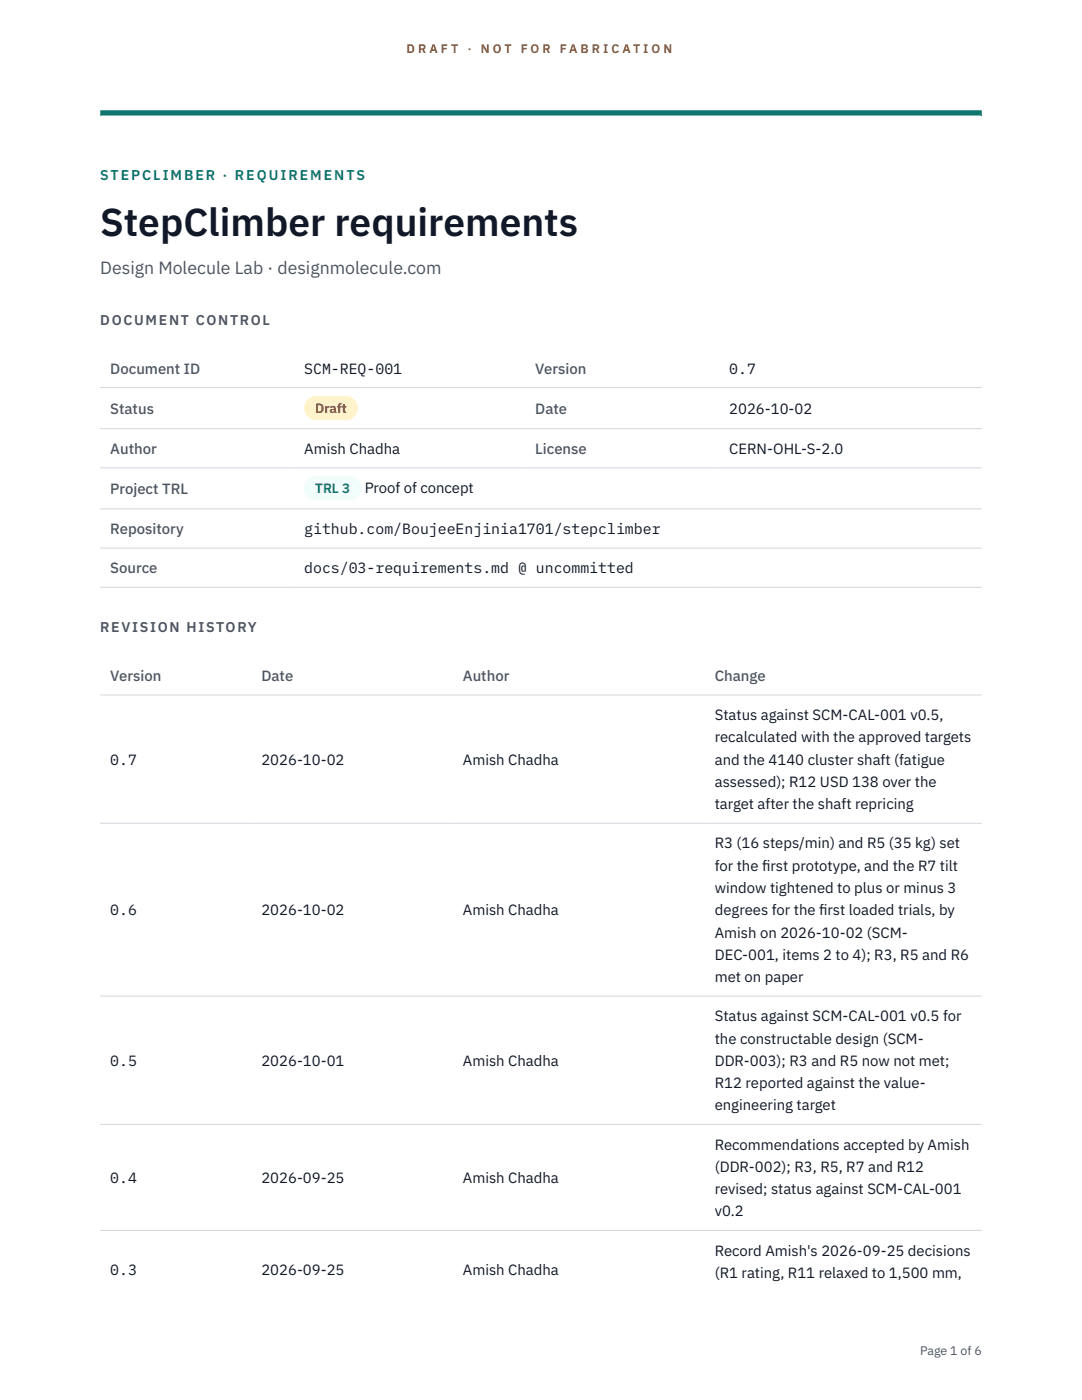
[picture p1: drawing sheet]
<svg xmlns="http://www.w3.org/2000/svg" width="216mm" height="279mm" viewBox="0 0 216 279" stroke-linecap="round" stroke-linejoin="round" font-family="sans-serif">
<defs><g id="words">
<text font-size="7.8" fill="#111827" x="20" y="47.1">StepClimber requirements</text>
<text font-size="3.5" fill="#4b5563" x="20" y="54.6">Design Molecule Lab · designmolecule.com</text>
<g font-size="3" fill="#4b5563">
<text x="22" y="74.5">Document ID</text>
<text x="106.8" y="74.5">Version</text>
<text x="22" y="82.6">Status</text>
<text x="106.8" y="82.6">Date</text>
<text x="22" y="90.6">Author</text>
<text x="106.8" y="90.6">License</text>
<text x="22" y="98.6">Project TRL</text>
<text x="22" y="106.6">Repository</text>
<text x="22" y="114.4">Source</text>
<text x="22" y="135.9">Version</text>
<text x="52.2" y="135.9">Date</text>
<text x="92.4" y="135.9">Author</text>
<text x="142.6" y="135.9">Change</text>
</g>
<g font-size="3" fill="#111827">
<text x="60.7" y="74.5">SCM-REQ-001</text>
<text x="145.5" y="74.5">0.7</text>
<text x="145.5" y="82.6">2026-10-02</text>
<text x="60.7" y="90.6">Amish Chadha</text>
<text x="145.5" y="90.6">CERN-OHL-S-2.0</text>
<text x="72.8" y="98.5">Proof of concept</text>
<text x="60.7" y="106.6">github.com/BoujeeEnjinia1701/stepclimber</text>
<text x="60.7" y="114.4">docs/03-requirements.md @ uncommitted</text>
<text x="142.6" y="143.7">Status against SCM-CAL-001 v0.5,</text>
<text x="142.6" y="148.2">recalculated with the approved targets</text>
<text x="22" y="152.6">0.7</text>
<text x="52.2" y="152.6">2026-10-02</text>
<text x="92.4" y="152.6">Amish Chadha</text>
<text x="142.6" y="152.6">and the 4140 cluster shaft (fatigue</text>
<text x="142.6" y="157.1">assessed); R12 USD 138 over the</text>
<text x="142.6" y="161.5">target after the shaft repricing</text>
<text x="142.6" y="169.3">R3 (16 steps/min) and R5 (35 kg) set</text>
<text x="142.6" y="173.8">for the f</text>
<text x="152.1" y="173.8">irst prototype, and the R7 tilt</text>
<text x="142.6" y="178.2">window tightened to plus or minus 3</text>
<text x="22" y="182.7">0.6</text>
<text x="52.2" y="182.7">2026-10-02</text>
<text x="92.4" y="182.7">Amish Chadha</text>
<text x="142.6" y="182.7">degrees for the f</text>
<text x="163.4" y="182.7">irst loaded trials, by</text>
<text x="142.6" y="187.1">Amish on 2026-10-02 (SCM-</text>
<text x="142.6" y="191.5">DEC-001, items 2 to 4); R3, R5 and R6</text>
<text x="142.6" y="196">met on paper</text>
<text x="142.6" y="203.8">Status against SCM-CAL-001 v0.5 for</text>
<text x="142.6" y="208.3">the constructable design (SCM-</text>
<text x="22" y="212.7">0.5</text>
<text x="52.2" y="212.7">2026-10-01</text>
<text x="92.4" y="212.7">Amish Chadha</text>
<text x="142.6" y="212.7">DDR-003); R3 and R5 now not met;</text>
<text x="142.6" y="217.1">R12 reported against the value-</text>
<text x="142.6" y="221.6">engineering target</text>
<text x="142.6" y="229.4">Recommendations accepted by Amish</text>
<text x="142.6" y="233.9">(DDR-002); R3, R5, R7 and R12</text>
<text x="22" y="236.1">0.4</text>
<text x="52.2" y="236.1">2026-09-25</text>
<text x="92.4" y="236.1">Amish Chadha</text>
<text x="142.6" y="238.3">revised; status against SCM-CAL-001</text>
<text x="142.6" y="242.7">v0.2</text>
<text x="142.6" y="250.6">Record Amish's 2026-09-25 decisions</text>
<text x="22" y="254.4">0.3</text>
<text x="52.2" y="254.4">2026-09-25</text>
<text x="92.4" y="254.4">Amish Chadha</text>
<text x="142.6" y="255">(R1 rating, R11 relaxed to 1,500 mm,</text>
</g>
<text font-size="2.8" fill="#0f766e" x="20" y="36">STEPCLIMBER · REQUIREMENTS</text>
<g font-size="2.8" fill="#4b5563">
<text x="20" y="64.8">DOCUMENT CONTROL</text>
<text x="20" y="126.2">REVISION HISTORY</text>
</g>
<text font-size="2.7" fill="#92400e" x="62.9" y="82.5">Draft</text>
<text font-size="2.7" fill="#0f766e" x="62.9" y="98.5">TRL 3</text>
<g font-size="2.5" fill="#b45309">
<text x="81.1" y="10.5">D R A F T</text>
<text x="93.3" y="10.5">·</text>
<text x="95.9" y="10.5">N O T</text>
<text x="103.9" y="10.5">F O R</text>
<text x="111.7" y="10.5">F A B R I C A T I O N</text>
</g>
<text font-size="2.5" fill="#4b5563" x="183.6" y="270.3">Page 1 of 6</text>
</g></defs>
<path d="M20 23.1h175.9zM20 22h175.9v1.1h-175.9z" fill-rule="evenodd" fill="#0f766e"/>
<path d="M20 77.3h175.9M20 85.5h175.9M20 93.4h175.9M20 101.6h175.9M20 109.4h175.9M20 117.2h175.9M20 138.7h175.9M20 164.3h175.9M20 198.8h175.9M20 224.4h175.9M20 245.5h175.9" fill="none" stroke="#d1d5db" stroke-width=".2"/>
<path d="M60.7 79h10.7v4.9h-10.7z" fill="#fef3c7"/>
<path d="M60.7 95.1h11.4v4.8h-11.4z" fill="#f0fdfa"/>
<use href="#words"/>
</svg>
